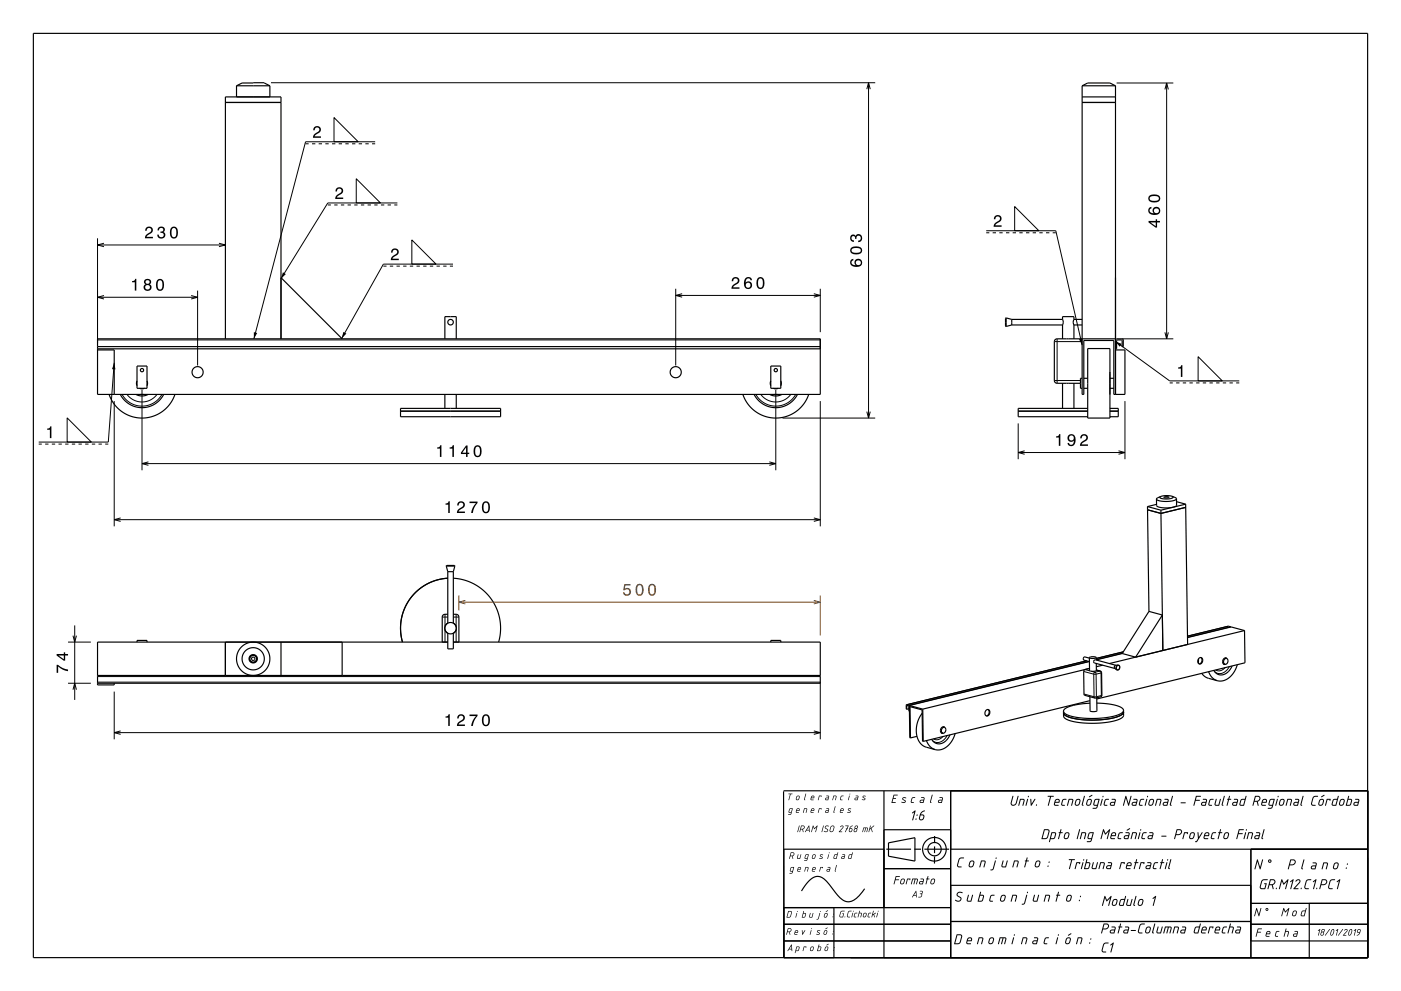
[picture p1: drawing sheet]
<svg xmlns="http://www.w3.org/2000/svg" width="420mm" height="297mm" viewBox="0 0 420 297" stroke-linecap="round" stroke-linejoin="round" font-family="sans-serif">
<g fill="none" stroke="#000" stroke-width=".35">
<path d="M10 10h400v277h-400zM67.6 30.7h16.6M70.9 25.7h10M70.9 25.7v3.3M75.9 24.8h3.3M75.9 24.9h-3.3l-1.7 .8M79.2 24.9l1.7 .8M80.9 25.7v3.3M324.4 30.7h10M324.4 29h10M324.4 25.7l1.7-.8h6.6l1.7 .8M324.4 25.7h10"/>
<path d="M324.4 25.7v92.5h.5v-16.2h9v16.2h3.3v-13.3h-2.8M334.4 25.7v92.5M84.2 83.2l18.4 18.3M303.3 95.7l-1.8-.3-.1 2.3 .3 .1 1.6-.4M303.3 95.7v1.7M303.3 95.7h15.2M303.3 97.4h15.2M318.5 95.7l.3 .9-.3 .8M318.5 95.7v-.8h3.5v.8M318.5 97.4v4.1M322 95.7l-.3 .9 .3 .8M322 97.4v4.1"/>
<path d="M322 95.7h2.4M322 97.4h2.4M29.2 101.5h216.7v16.7h-216.7zM29.2 103.9h216.7M29.2 104.5h216.7M29.2 104.9h5v13.3M32.7 118.2l1.5 2.9 2.3 2.2 2.9 1.5 3.2 .5 3.2-.5 2.9-1.5 2.3-2.3 1.4-2.8M36.1 118.2a7.3 7.3 0 0 0 13 0M40.7 118.2a3.8 3.8 0 0 0 3.7 0M41.1 114.1l-.2 .8 .2 .7M41.1 109.7h3v6.7h-3zM41.8 116.4l.8 .1 .7-.1"/>
<path d="M42.1 118.2h1M44.1 114.1l.1 .8-.1 .7M67.6 101.5v-72.5h16.6v72.5M133.4 101.5v-6.6h3.4v6.6M133.4 118.2v4.2M136.8 118.2v4.2M222.7 118.2l1.7 3.1 2.1 2 2.9 1.5 3.2 .5 3.2-.5 2.9-1.5 2.3-2.3 1.4-2.8M226.1 118.2a7.3 7.3 0 0 0 13 0M230.7 118.2a3.8 3.8 0 0 0 3.7 0M231.1 114.1l-.2 .8 .2 .7M231.1 109.7h3v6.7h-3zM231.8 116.4l.8 .1 .7-.1"/>
<path d="M232.1 118.2h1M234.1 114.1l.1 .8-.1 .7M318.5 114.9v7.5M322 114.9v7.5M324.4 113.4h-.5v3h.5M324.9 116.4h1.2M324.9 113.4h1.2M326.1 104.5h6.6v20.8h-6.6zM332.7 116.4h1.2M332.7 113.4h1.2M334.4 101.9l.3-.4h1.8l.2 .4v2h-.3l-.1-2-1.5 .1-.1 2.5h-.3M334.4 101.5h-17.5l-.6 .4-.2 .5 .1 12.1 .7 .4h7"/>
<path d="M120.1 122.4h30v2.5h-30zM120.1 123.2h30M305.2 123.2h20.9M326.1 122.4h-20.9v2.5h20.9M332.7 122.4h2.5v2.5h-2.5M332.7 123.2h2.5M344 151.8l.4 31.4M344 151.8l4 1.1M346.7 151.2l-2.7 .6M348 148.8l-1.3 .8M348 152.9l.6 42.1-.1-10.7M349 149l.8-.2 .6 .2-.8 .2z"/>
<path d="M351.4 148.7l-1.6-.2-1.8 .3M351.4 148.7a.34 .34 0 0 1 .3 .5 .34 .34 0 0 1-.6 .2l-.3 .1a3.1 3.1 0 0 1-3.1-.5l.3-.2M351.4 148.7l1.3 .8M352.7 149.5v2l-1 .5a6.7 6.7 0 0 1-5-.5v-1.9M352.7 149.5l-.3 .3-.9 .3a5.9 5.9 0 0 1-4.8-.5M352.7 150.4l2.7 .7M355.4 151.1l.6 42M355.4 151.1l-7.4 1.8M355.5 152.1l-7.5 1.8-4-1.1M134.2 173.3l-3.4 .6-3 1.2-2.6 1.9-2.4 2.6-1.6 2.8-.9 3.4-.2 3.5 .6 3.1M134.2 171.3l-.4-1.7 2.4-.1 .1 .2-.4 1.6M134.2 171.3v15.5"/>
<path d="M134.2 171.3h1.7M135.9 173.3l3.4 .6 3 1.2 2.7 1.9 2.1 2.4 1.8 3 1 3.4 .1 3.4-.5 3.2M135.9 171.3v15.5M41.1 192.4v-.5h3v.5M67.6 192.4v10M75.4 197.7h.1M75.4 197.7l.5 .3M75.9 198h.1M75.9 196.9l-.5 .2v.6M75.9 196.9h.1M75.9 197.4h.1M75.9 196.9l.5 .2v.6"/>
<path d="M76.4 197.7l-.5 .3M76.4 197.7h.1M84.2 192.4v10M102.6 192.4v10M134.2 186.7a1.75 1.75 0 0 0 0 3.1M134.2 184.1h-1l-.6 .8v7.5M134.2 192.4h-105v12.9h5v-.5M134.2 189.8v4.7h1.7v-4.7M135.9 186.7a1.75 1.75 0 0 1 0 3.1M135.9 184.1l1.1 .1 .5 .5 .1 7.7M135.9 192.4h110v12.4h-216.7M231.1 192.4v-.5h3v.5"/>
<path d="M325.7 198l-53.9 13.2M326.5 198.3l-53.9 13.1M326.6 197.2l-1.3-.3a.52 .52 0 0 0-.5 .4 .52 .52 0 0 0 .2 .5l1.6 .5M326.6 197.1v3.9M328.6 197.1l-1.1 .2-.9-.2M328.6 197.1l-.9-.3-1.1 .3M328.7 198.8v2.2M330.6 199.4l-1.9 .4M334.3 199.5l.8-.2a.73 .73 0 0 1 .6 .9 .73 .73 0 0 1-.9 .5l-.7-.5zM334.5 199.4l-6.1-1.7a.51 .51 0 0 0-.5 .4 .51 .51 0 0 0 .3 .6l6 1.6M336.4 195.9l-7.8 1.9v-.7M336.7 195.4l-8.1 1.9"/>
<path d="M344.4 183.2l-8 12.7M344.4 183.2l4.1 1.1M348.5 184.3l-8.1 12.6-4-1M359.3 197.4v1.4M359.4 197.3a.79 .79 0 0 1 1.1 .1 .79 .79 0 0 1-.1 1.2 .76 .76 0 0 1-1.2 .2 .76 .76 0 0 1 0-1.2zM360 197.1l.3 .4a1.16 1.16 0 0 1-.8 1.5M366.7 198.9l.5 .2M367.1 199.1h-.2M367.2 197.2l.5 .1M367.4 197.2l.2 .1M367.7 197.3a.94 .94 0 0 0-.9 .7 .94 .94 0 0 0 .4 1.1M367.7 197.3l.4 .6a.98 .98 0 0 1-.9 1.2"/>
<path d="M367.8 197.4a.97 .97 0 0 0-1.2 .4 .97 .97 0 0 0 .2 1.2l.6 .1M369 187.9l-.8-.2-12.2 3M369.1 187.9l4 1.1M369.1 187.9l-13.1 3.2M369.4 199.6a3.4 3.4 0 0 1-4.4 2.4l-1.1-1.1M370.9 199.2a5.6 5.6 0 0 1-5.9 4.8M373.1 189l-40.5 9.9M373.1 189l.1 9.6-44.4 10.9M29.2 202.4h216.7M271.8 211.2v1.4M271.8 211.2l.8 .4M271.8 212.6v-1.1l.6 .1 .2 1.6"/>
<path d="M272.5 212.4l-.7 .2M272.6 211.4l.1 9.7 .2 .1M272.6 211.4l4 1.1M276.5 213.8a7 7 0 0 0 .1 9.6l1 .5 2.8 .8M276.6 212.5l.2 9.7M282.1 219.6l.5 .1M282.5 219.7h-.2M282.6 217.9l.5 .1M282.8 217.8l.2 .2M283.1 218a.94 .94 0 0 0-.9 .7 .94 .94 0 0 0 .4 1M283.1 218l.4 .5a.98 .98 0 0 1-.9 1.2M283.2 218a.97 .97 0 0 0-1.2 .4 .97 .97 0 0 0 .2 1.2l.6 .1"/>
<path d="M286.3 219.9a5.6 5.6 0 0 1-5.9 4.8M295.6 212.9a.79 .79 0 0 1 1.1 .1 .79 .79 0 0 1-.1 1.1 .76 .76 0 0 1-1.2 .3 .76 .76 0 0 1 0-1.2zM296.2 212.6l.3 .4a1.16 1.16 0 0 1-.9 1.5M318.8 213.1l.2 1.9a8.2 8.2 0 0 0 5.5 1.7h5.1l4.4-.6 2.5-1.1 .3-.5v-1.1M318.8 213.6l.2 .4a8.2 8.2 0 0 0 5.5 1.7l4.3 .1 4.1-.5 2.8-.8 .8-.5 .3-.6-.3 .6-1 .6-3.8 .9a26.1 26.1 0 0 1-12.1-.9l-.6-.5zM326.7 208.8l.1 4.2 .5 .2 1.5-.2v-3.9M326.8 210l-50 12.2M326.8 210.7l-3.5 .4-2.2 .5-1.7 .7-.6 .8M328.7 200.8l1.3 .4 .2 .4 .1 6.8-.3 .4-1.5 .4-3.3-.8-.2-.3-.1-7 .3-.4 1.4-.4-50 12.2M328.7 200.9l-.3 .2-.8 .1-1-.3M328.8 210.7a13.1 13.1 0 0 1 7.8 1.7l.2 .5M336.8 212.9l-.3 .7-1 .5-3.9 1a26.1 26.1 0 0 1-12-1l-.6-.5-.2-.5"/>
<path d="M336.8 212.9v.5M360.3 201.8l1.4 1.3 3.3 .9M362.3 201.3l1.1 1.8 1.6 .9M234.9 237.2l.1 49.8v-32.5h30M234.9 237h175.1M265 237v50M272.9 221.2l-.1-9.4 3.6 1 .2 9.3 .2 .1M274.9 220.7l-2 .5M277.7 222l1.1 1.7 1.6 1M284.8 220.2a3.4 3.4 0 0 1-4.4 2.5l-1.1-1.1M285 237v50M265 248.7h20"/>
<path d="M265.7 254.5h7.4M274.1 254.5h2M274.3 258.1l-7.9-1.5v-4l7.9-1.5v7M277.1 254.5h7.4M280.2 256.7l-.1 2.1M280.2 253.7v2M280.2 250.6v2.1M285 254.5h125M375 254.5v32.5M235 277h50M235 272h50M250 272v15"/>
<path d="M259.2 266.4a7.1 7.1 0 0 1-4.9 3.9 5 5 0 0 1-3.8-2.8l-.7-.8a9.5 9.5 0 0 0-4-4 4 4 0 0 0-4 2.1l-1.5 2.2M265 260.3h20M285 276.2h90M285 265.3h90M375 277h35M375 270.7h35M392.5 270.7v16.3M235 282h50M375 282h35"/>
<circle cx="135.1" cy="96.6" r=".83"/>
<circle cx="42.6" cy="110.9" r=".5"/>
<circle cx="59.2" cy="111.5" r="1.67"/>
<circle cx="202.6" cy="111.5" r="1.67"/>
<circle cx="232.6" cy="110.9" r=".5"/>
<circle cx="75.9" cy="197.4" r="3.3"/>
<circle cx="75.9" cy="197.4" r="1.25"/>
<circle cx="75.9" cy="197.4" r="1.08"/>
<circle cx="75.9" cy="197.4" r="5"/>
<circle cx="135.1" cy="188.3" r="1.71"/>
<circle cx="280.1" cy="254.5" r="3.5"/>
<circle cx="280.2" cy="254.5" r="2"/>
</g>
<g fill="none" stroke="#000" stroke-width=".3">
<path d="M81.2 24.8h181.2M100.1 35.2l7.3 7.3h-7.3zM259.9 26.7l.5-1.9 .5 1.9M260.4 24.8v100.5M334.7 24.9h17M349.2 26.8l.5-1.9 .6 1.9M349.7 24.9v76.6M91.6 43.1h.9M93.5 43.1h1M95.5 43.1h1M97.5 43.1h1M99.5 43.1h1"/>
<path d="M101.5 43.1h1M103.5 43.1h1M105.5 43.1h1M106.8 53.6l7.3 7.2h-7.3zM107.5 43.1h1M109.5 43.1h1M111.5 43.1h1M112.5 42.5h-20.9l-15.5 59M29.2 71.4v31.5M29.2 73.4h38.4M31.2 72.9l-2 .5 2 .5M65.6 72.9l2 .5-2 .5"/>
<path d="M98.3 61.4h.9M100.2 61.4h1M102.2 61.4h1M104.2 61.4h1M106.2 61.4h1M108.2 61.4h1M110.2 61.4h1M112.2 61.4h1M114.2 61.4h1M114.9 79.8h1M116.2 61.4h1M116.9 79.8h1"/>
<path d="M118.2 61.4h.9M118.9 79.8h1M119.1 60.8h-20.8l-14.1 22.7M120.9 79.8h1M122.9 79.8h1M123.5 71.9l7.2 7.3h-7.2zM124.9 79.8h1M126.9 79.8h1M128.9 79.8h1M130.9 79.8h1M132.9 79.8h1M134.9 79.8h.9"/>
<path d="M135.8 79.2h-20.9l-12.5 22.2M295.7 69.2h20.8l7.9 34.2M295.7 69.8h.9M297.6 69.8h1M299.6 69.8h1M301.6 69.8h1M303.6 69.8h1M304.2 61.9l7.2 7.3h-7.2zM305.6 69.8h1M307.6 69.8h1M309.6 69.8h1M311.6 69.8h1"/>
<path d="M313.6 69.8h1M315.6 69.8h.9M29.2 89.1h30M31.2 88.6l-2 .5 2 .5M57.3 88.6l1.9 .5-1.9 .5M59.2 87.1v22.4M202.6 86.5v23M202.6 88.5h43.3M204.5 88l-1.9 .5 1.9 .6M244 88l1.9 .5-1.9 .6M245.9 86.5v13M301.7 95.3v2.5"/>
<path d="M349.2 99.6l.5 1.9 .6-1.9M29.2 101.9h216.7M34.2 108.7l-1.7 23.8h-20.9M36.6 118.2a6.8 6.8 0 0 0 11.9 0M38.1 118.2a5.6 5.6 0 0 0 9 0M42.6 116.9v24M226.6 118.2a6.8 6.8 0 0 0 11.9 0M228.1 118.2a5.6 5.6 0 0 0 9 0M232.6 116.9v24M316.1 102.4h8.3M316.1 114h7.8M316.9 101.5v13.4"/>
<path d="M334.4 102.3l16.3 11.9h20.8M336.4 101.5h15.3M350.7 114.8h.9M352.6 114.8h1M354.6 114.8h1M356.6 114.8h1M358.6 114.8h1M359.2 106.9l7.2 7.3h-7.2zM360.6 114.8h1M362.6 114.8h1M364.6 114.8h1M366.6 114.8h1"/>
<path d="M368.6 114.8h1M370.6 114.8h.9M11.6 133.1h.9M13.5 133.1h1M15.5 133.1h1M17.5 133.1h1M19.5 133.1h1M20.1 125.2l7.3 7.3h-7.3zM21.5 133.1h1M23.5 133.1h1M25.5 133.1h1M27.5 133.1h1"/>
<path d="M29.5 133.1h1M31.5 133.1h1M34.2 120.2v37.5M42.6 138.9h190M44.5 138.4l-1.9 .5 1.9 .6M230.6 138.4l2 .5-2 .6M234.6 125.3h27.8M245.9 120.2v37.5M259.9 123.4l.5 1.9 .5-1.9M305.2 126.9v10.7M305.2 135.6h32M307.2 135.1l-2 .5 2 .5"/>
<path d="M335.3 135.1l1.9 .5-1.9 .5M337.2 120.2v17.4M34.2 155.7h211.7M36.2 155.2l-2 .5 2 .6M244 155.2l1.9 .5-1.9 .6M133.8 169.7h2.5M20.4 192.4h6.8M132.6 184.9h1.6M133.4 184.1v3.6M133.4 188.8v3.6M135.9 184.9h1.7M136.7 184.1v3.6"/>
<path d="M136.7 188.8v3.6M325.7 198.1l-53.9 13.1M326.4 198.2l-53.9 13.2M334.9 199.6a.53 .53 0 0 1 .7 .2 .53 .53 0 0 1-.2 .7 .53 .53 0 0 1-.7-.1zM335.1 199.3a.87 .87 0 0 0-.3 1.4M336.5 195.8l-7.9 1.9M336.7 195.4l-8.1 1.9M368.3 187.7l-12.3 3M368.5 199.8a2.84 2.84 0 0 1-4.2 1.7l-.2-.2M368.9 187.9l-12.9 3.1M20.4 204.8h6.8M29.2 204.4h216.7v17.2"/>
<path d="M29.2 202.8h216.7M34.2 207.3v14.3M272 211.5h-.2M324.9 201.2l3 .8M325 208l3 .8M325.2 200.7l1.5 .4M327.1 201.2l1.2 .3M327.9 202h.7M327.9 202l.1 6.8M328 208.8l.2 .4M328 208.8h.7M328.3 201.5l-.4 .5"/>
<path d="M328.3 201.5l.3 .5M328.6 202l.1 6.8M328.7 200.8l1 .3M328.7 208.8l-.2 .4M329.7 201.1h.2M329.7 201.1l.4 .6M329.7 201.1l-1.4 .4M330.1 201.7l.1 6.8M330.1 201.7l-1.5 .3M330.2 208.5l-.2 .3M330.2 208.5l-1.5 .3M330.2 201.6l-.1 .1"/>
<path d="M330.3 208.4l-.1 .1M367.2 200.1a2.11 2.11 0 0 1-2.8 .7M282.6 220.8a2.11 2.11 0 0 1-2.7 .6M283.9 220.4a2.84 2.84 0 0 1-4.1 1.7l-.3-.2"/>
<circle cx="75.9" cy="197.4" r="1.02"/>
</g>
<path d="M137.6 178.5v4.4M245.9 178.5v11.9" fill="none" stroke="#804000" stroke-width=".3"/>
<g fill="#000">
<path d="M94.2 38.1a1.18 1.18 0 0 1 1.9 .3 1.18 1.18 0 0 1-.9 1.7l-.9 .8h1.9v.4h-2.4a2.76 2.76 0 0 1 1.8-2.1 .7 .7 0 0 0-.5-1 .7 .7 0 0 0-.7 .8h-.5z" fill-rule="evenodd"/>
<path d="M100.9 56.4a1.18 1.18 0 0 1 1.9 .3 1.18 1.18 0 0 1-1 1.7l-.8 .8h1.9v.4h-2.4a2.76 2.76 0 0 1 1.8-2 .69 .69 0 0 0-.5-1.1 .69 .69 0 0 0-.8 .9h-.4z" fill-rule="evenodd"/>
<path d="M43.8 68.2l-.3 1h.5a.7 .7 0 0 1 .5-.9 .7 .7 0 0 1 .8 .5 .7 .7 0 0 1-.4 .9l-.3 .1a1.64 1.64 0 0 0-1.2 1.6h2.4v-.4h-1.9l.9-.8a1.17 1.17 0 0 0 .9-1.7 1.17 1.17 0 0 0-1.9-.3zM47.5 68.2l-.3 .9h.5a.62 .62 0 0 1 .3-.8 .62 .62 0 0 1 .8 .3 .62 .62 0 0 1-.2 .8h-.5v.4a.72 .72 0 0 1 .9 .4 .72 .72 0 0 1-.4 1 .72 .72 0 0 1-.9-.5l-.1-.4h-.5a1.18 1.18 0 0 0 1.5 1.2 1.18 1.18 0 0 0 .6-1.8l-.2-.2a1.01 1.01 0 0 0 0-1.5 1.01 1.01 0 0 0-1.5 .2zM51.2 68.4a2.02 2.02 0 0 0 .9 3.1 2.03 2.03 0 0 0 .9-3.1 1.11 1.11 0 0 0-1.8 0zM51.8 68.4h.7a2.38 2.38 0 0 1 0 2.6h-.7a2.37 2.37 0 0 1 0-2.6z" fill-rule="evenodd"/>
<path d="M117.5 74.8a1.18 1.18 0 0 1 2 .3 1.18 1.18 0 0 1-1 1.6l-.8 .8h1.9v.5h-2.4a2.75 2.75 0 0 1 1.7-2.1 .69 .69 0 0 0-.4-1.1 .69 .69 0 0 0-.8 .9h-.5z" fill-rule="evenodd"/>
<path d="M255.1 77.9a1.44 1.44 0 0 0 .1 1.7 1.44 1.44 0 0 0 1.6 .4 1.26 1.26 0 0 0 1.7-1 1.26 1.26 0 0 0-1.2-1.5 1.11 1.11 0 0 0-1.1 .7 1.11 1.11 0 0 0 .3 1.3 1.02 1.02 0 0 1-1.2-.8l.1-.5 .4-.2v-.4zM256.6 78.8a.75 .75 0 0 1 1.5 0 .75 .75 0 0 1-1.5 0zM255.3 74.1a1.13 1.13 0 0 0-.4 1.3 1.13 1.13 0 0 0 1 .8 1.9 1.9 0 0 0 2.6-1.2 2.03 2.03 0 0 0-3.2-.9zM255.4 74.7a2.37 2.37 0 0 1 2.6 0v.7a2.38 2.38 0 0 1-2.6 0zM255.1 70.6a1.17 1.17 0 0 0-.2 1.2 1.17 1.17 0 0 0 1.1 .7v-.5a.62 .62 0 0 1-.8-.3 .62 .62 0 0 1 .3-.8 .62 .62 0 0 1 .8 .2l.1 .5h.4a.72 .72 0 0 1 .4-.9 .72 .72 0 0 1 .9 .5 .72 .72 0 0 1-.5 .9h-.3v.5a1.18 1.18 0 0 0 1.2-1.5 1.18 1.18 0 0 0-1.9-.6l-.1 .2a.86 .86 0 0 0-1.4-.1z" fill-rule="evenodd"/>
<path d="M298.3 64.8a1.18 1.18 0 0 1 1.9 .3 1.18 1.18 0 0 1-1 1.6l-.8 .8h1.9v.5h-2.4a2.75 2.75 0 0 1 1.8-2.1 .7 .7 0 0 0-.5-1.1 .7 .7 0 0 0-.8 .9h-.5z" fill-rule="evenodd"/>
<path d="M344.3 66.2v.5l2.1 1.5h.5v-1.5h.8v-.5h-.8v-.5h-.4v.5zM344.9 66.7h1.6v1.1zM344.5 62.3a1.44 1.44 0 0 0 .1 1.7 1.44 1.44 0 0 0 1.6 .4 1.26 1.26 0 0 0 1.6-.9 1.26 1.26 0 0 0-1.1-1.5 1.11 1.11 0 0 0-1.1 .7 1.11 1.11 0 0 0 .3 1.2 1.03 1.03 0 0 1-1.3-.8l.2-.4 .4-.2v-.5zM346 63.2a.74 .74 0 0 1 1.4 0 .74 .74 0 0 1-1.4 0zM344.7 58.6a1.13 1.13 0 0 0-.4 1.2 1.13 1.13 0 0 0 .9 .8 1.9 1.9 0 0 0 2.6-1.1 2.03 2.03 0 0 0-3.1-.9zM344.7 59.1a2.38 2.38 0 0 1 2.6 0v.7a2.37 2.37 0 0 1-2.6 0z" fill-rule="evenodd"/>
<path d="M39.6 84.2v.4h.8v2.5h.5v-3.5h-.4a.77 .77 0 0 1-.9 .6zM43.4 83.8l-.2 .3a.8 .8 0 0 0 .4 1.1 1.09 1.09 0 0 0-.2 1.6 1.09 1.09 0 0 0 1.7 0 1.09 1.09 0 0 0-.2-1.6 .95 .95 0 0 0 .3-1.4 .95 .95 0 0 0-1.4-.2zM43.5 86.1a.71 .71 0 0 1 1.4 0 .71 .71 0 0 1-1.4 0zM43.6 84.5a.6 .6 0 0 1 1.2 0 .6 .6 0 0 1-1.2 0zM47.1 84a2.02 2.02 0 0 0 .9 3.2 2.04 2.04 0 0 0 .9-3.2 1.11 1.11 0 0 0-1.8 0zM47.6 84.1h.7a2.38 2.38 0 0 1 0 2.6h-.7a2.38 2.38 0 0 1 0-2.6z" fill-rule="evenodd"/>
<path d="M76.1 99.5l1 .3-1 1.7z" fill-rule="evenodd"/>
<path d="M84.8 81.6l.9 .5-1.5 1.4z" fill-rule="evenodd"/>
<path d="M102.9 99.5l.9 .5-1.4 1.4z" fill-rule="evenodd"/>
<path d="M219.7 83.3l-.3 1h.4a.7 .7 0 0 1 .5-.9 .7 .7 0 0 1 .9 .6 .7 .7 0 0 1-.5 .8l-.3 .2a1.63 1.63 0 0 0-1.1 1.5h2.4v-.4h-1.9l.8-.8a1.17 1.17 0 0 0 1-1.7 1.17 1.17 0 0 0-1.9-.3zM223.6 83.3a2.4 2.4 0 0 0 .1 3.2 1.16 1.16 0 0 0 1.6-.3 1.16 1.16 0 0 0-.2-1.5 1.16 1.16 0 0 0-1.6 0 1.02 1.02 0 0 1 .8-1.3l.5 .2 .2 .4h.4a1.12 1.12 0 0 0-.7-.9 1.12 1.12 0 0 0-1.1 .2zM223.5 85.5a.75 .75 0 0 1 1.5 0 .75 .75 0 0 1-1.5 0zM227.1 83.5a2.02 2.02 0 0 0 .9 3.1 2.03 2.03 0 0 0 .9-3.1 1.11 1.11 0 0 0-1.8 0zM227.6 83.5h.7a2.37 2.37 0 0 1 0 2.6h-.7a2.38 2.38 0 0 1 0-2.6z" fill-rule="evenodd"/>
<path d="M34.2 108.7l.4 2-1-.1z" fill-rule="evenodd"/>
<path d="M323.5 101.7l1-.3-.1 2z" fill-rule="evenodd"/>
<path d="M334.4 102.3l1.9 .8-.6 .8z" fill-rule="evenodd"/>
<path d="M353.2 110.1a.77 .77 0 0 0 .9-.7h.4v3.6h-.5v-2.5h-.8z" fill-rule="evenodd"/>
<path d="M14.1 128.4a.77 .77 0 0 0 1-.6h.3v3.5h-.4v-2.5h-.9z" fill-rule="evenodd"/>
<path d="M131.1 134.1v.4h.8v2.4h.4v-3.5h-.3a.77 .77 0 0 1-.9 .7zM134.8 134.1v.4h.8v2.4h.5v-3.5h-.4a.77 .77 0 0 1-.9 .7zM139.7 133.5l-1.5 2.1v.5h1.5v.8h.5v-.8h.5v-.4h-.5v-2.2zM139.7 134.1v1.6h-1.1zM142.3 133.9a2.02 2.02 0 0 0 .9 3.1 2.03 2.03 0 0 0 .9-3.1 1.11 1.11 0 0 0-1.8 0zM142.8 133.9h.7a2.38 2.38 0 0 1 0 2.6h-.7a2.37 2.37 0 0 1 0-2.6z" fill-rule="evenodd"/>
<path d="M316.6 130.8v.3h.8v2.5h.5v-3.5h-.4a.77 .77 0 0 1-.9 .7zM320.3 130.4a1.15 1.15 0 0 0 0 1.7 1.15 1.15 0 0 0 1.7-.1 1.03 1.03 0 0 1-.9 1.3l-.4-.1-.2-.4h-.5a1.23 1.23 0 0 0 1.5 .9 1.23 1.23 0 0 0 .9-1.5 1.42 1.42 0 0 0-.3-1.7 1.42 1.42 0 0 0-1.8-.1zM320.5 131.2a.75 .75 0 0 1 1.5 0 .75 .75 0 0 1-1.5 0zM324.1 130.4l-.3 1h.5a.7 .7 0 0 1 .5-.9 .7 .7 0 0 1 .9 .5 .7 .7 0 0 1-.5 .9l-.3 .1a1.63 1.63 0 0 0-1.1 1.6h2.4v-.4h-1.9l.8-.8a1.17 1.17 0 0 0 .9-1.7 1.17 1.17 0 0 0-1.9-.3z" fill-rule="evenodd"/>
<path d="M133.6 150.9v.4h.8v2.4h.4v-3.5h-.3a.77 .77 0 0 1-.9 .7zM137.4 150.5l-.3 1h.4a.7 .7 0 0 1 .5-.9 .7 .7 0 0 1 .9 .6 .7 .7 0 0 1-.5 .8l-.3 .2a1.63 1.63 0 0 0-1.1 1.5h2.4v-.4h-1.9l.8-.8a1.17 1.17 0 0 0 1-1.7 1.17 1.17 0 0 0-1.9-.3zM140.8 150.3v.5h1.9a5.2 5.2 0 0 0-1.5 2.9h.5a5.3 5.3 0 0 1 1.5-3v-.4zM144.8 150.7a2.02 2.02 0 0 0 .9 3.1 2.04 2.04 0 0 0 .9-3.1 1.11 1.11 0 0 0-1.8 0zM145.3 150.7h.7a2.37 2.37 0 0 1 0 2.6h-.7a2.38 2.38 0 0 1 0-2.6z" fill-rule="evenodd"/>
<path d="M236.4 237.9h1.2l-.6 .1-.5 1.8 .3-1.8zM238.9 238.6l.5-.2 .3 .3-.1 .8-.3 .3h-.5l-.2-.2zM239 238.7l-.2 .7 .2 .2 .3-.1 .2-.6-.1-.3zM241.5 237.8l.2 .2-.4 1.8-.3-.2zM243.4 238.7l-.1 .3h.6v-.3zM243.3 238.6l.5-.2 .3 .3v.5h-.9v.3l.7 .1v.2l-.9-.2zM245.5 238.5l.8 .1-.1 .2-.1-.2h-.4l-.4 1.2zM247.7 238.5l.8 .1-.2 1.2-.9-.2 .2-.5 .7-.1v-.3zM247.6 239.3v.3h.5l.1-.4zM249.9 238.5l.9 .1-.3 1.2-.2-.1 .2-1.1h-.5l-.3 1.2h-.2zM252.2 238.5h.7l-.7 .3-.2 .7 .5 .1v.2l-.7-.2zM254.6 238.5l.1 .1-.4 1.2zM254.7 238a.13 .13 0 0 1 .2 0 .13 .13 0 0 1-.2 0zM256.5 238.5l.8 .1-.2 1.2h-.7l-.2-.2 .2-.5 .7-.1v-.3zM256.4 239.3v.3h.5l.1-.4zM258.7 238.6h.8l-.7 .2 .6 .5-.3 .5-.7-.1 .8-.2-.6-.5z" fill-rule="evenodd"/>
<path d="M267.9 238.2l1.2 .1-1 .1-.2 .8 .7 .1-.8 .1-.3 1h1v.2l-1.2 .1zM270.6 239.1l.5-.2 .6 .2-1 .2 .8 .7-.3 .6-1-.1 .1-.2 .8 .1 .2-.2-.8-.6zM273.4 239h1l-.9 .4-.2 .9 .6 .1v.3l-.6-.1-.3-.2zM276.2 238.9h.7l.3 .3-.4 1.5-.8-.1-.3-.2 .2-.6 1-.1v-.5h-.7zM276 240v.4h.7l.1-.5zM279.4 238.2l.2 .1-.5 2 .1 .3-.1 .1-.3-.4zM281.7 238.9h.7l.3 .3-.4 1.5-.8-.1-.3-.2 .2-.6 1-.1v-.5l-.7-.1zM281.5 240v.4h.7l.1-.5z" fill-rule="evenodd"/>
<path d="M236.7 242.4l1-.1-.5 1.8-.9 .1v-.2h.7l.1-.4-.7-.2zM236.8 242.5l-.2 .8 .6 .1 .2-1zM239 242.5l-.1 .3h.6v-.3zM238.9 242.4l.5-.2 .3 .2v.6h-.9v.2l.7 .2v.2l-.9-.1zM241.1 242.3l.9 .1-.3 1.2v-1.2h-.5l-.3 1.2h-.2zM243.4 242.5l-.1 .3h.6v-.3zM243.3 242.4l.5-.2 .3 .3v.5h-.9v.3l.7 .1v.2l-.9-.1zM245.5 242.3l.8 .1-.1 .2-.1-.2h-.4l-.4 1.2zM247.7 242.3l.8 .1-.2 1.2-.9-.2 .2-.5 .7-.1v-.3zM247.6 243.1v.3h.5l.1-.4zM250.3 241.7h.2l-.4 1.9-.3-.2zM252.3 242.5l-.2 .3h.6v-.3zM252.1 242.4l.5-.2 .3 .2v.6h-.9v.3l.7 .1v.2l-.9-.1zM254.3 242.4l.3-.2 .6 .2-.8 .2 .6 .5-.2 .5-.8-.1 .8-.2-.6-.5z" fill-rule="evenodd"/>
<path d="M237.1 255.5l.7-.1 .3 .4-.1 .5-.4 .3 .1 .8-.3-.8h-.4l-.2 .8h-.2zM237.2 255.6l-.2 .8h.7l.2-.6zM239.2 256.1h.2l-.1 1.1h.4l.3-1.1h.2l-.4 1.3-.9-.2zM241.5 256.1h1l-.5 1.7-.9 .2v-.2h.7l.1-.4-.7-.2zM241.6 256.3l-.2 .8 .6 .1 .2-1zM243.7 256.2l.6-.2 .2 .3-.1 .8-.4 .3-.6-.2zM243.8 256.3l-.2 .7 .2 .2 .4-.1 .1-.7-.2-.2zM245.9 256.1l.9 .1-.8 .2 .6 .5-.2 .5-.8-.1 .8-.2-.6-.5zM248.4 256.1h.1l-.4 1.3zM248.5 255.6a.13 .13 0 0 1 .2 0 .13 .13 0 0 1-.2 0zM250.1 256.2l.8-.2 .2-.5h.2l-.6 1.9-.8-.2zM250.3 256.3l-.2 .9h.5l.3-1zM252.5 256.1l.6-.1 .3 .2-.3 1.2-.9-.2 .2-.5 .7-.1v-.3zM252.5 256.9l-.1 .3h.5l.1-.4zM254.5 256.2l.9-.2 .1-.5h.2l-.6 1.9-.8-.2zM254.7 256.3l-.2 .8 .5 .1 .3-1z" fill-rule="evenodd"/>
<path d="M237.1 260l1-.1-.5 1.8-.9 .1v-.2h.7l.1-.4-.7-.2zM237.2 260.1l-.2 .8 .6 .1 .2-1zM239.4 260.1l-.1 .3h.6v-.3zM239.3 260l.5-.2 .3 .3v.5h-.9v.3l.7 .1v.2h-.7l-.2-.2zM241.5 259.8l.9 .2-.3 1.2v-1.2h-.5l-.3 1.2h-.2zM243.8 260.1l-.1 .3h.6v-.3zM243.7 260l.5-.2 .3 .2v.6h-.9v.3l.7 .1v.2l-.9-.2zM245.9 259.9h.8l-.1 .3-.5-.2-.4 1.2zM248.1 259.9l.8 .1-.2 1.2h-.7l-.2-.2 .2-.5 .7-.1v-.3zM248 260.7v.3h.5l.1-.4zM250.7 259.3h.2l-.4 1.9-.3-.2z" fill-rule="evenodd"/>
<path d="M239.6 247.4l.1 .1-.6 1.9zM240.2 247.4h.7l.3 .4-.1 .5-.4 .3 .1 .8-.3-.8h-.4l-.3 .8-.1-.1zM240.3 247.6l-.2 .8 .7-.1 .2-.6zM242.4 247.8l-.5 .9h.6zM242.4 247.4l.2 .1 .1 1.9-.1-.1-.1-.4h-.7l-.4 .5zM243.7 247.4l.5 .8 .9-.8-.5 2-.2-.1 .4-1.4-.7 .6-.3-.7-.4 1.5h-.2zM246.8 247.4l.2 .1-.6 1.9zM247.5 247.6l.4-.2 .6 .2h-.7l-.3 .2v.3l.8 .6-.2 .5-.4 .2-.7-.3 .7 .1 .3-.3v-.3l-.7-.4zM249.3 247.7l-.4 1.2 .3 .3 .5-.3 .3-1-.2-.3zM249.1 247.6l.7-.2 .4 .5-.3 1.1-.7 .4-.5-.5zM252 247.6l.6-.2 .3 .3-.1 .4-1 1.1 .7 .2h-1l1.2-1.5-.3-.3-.5 .3zM253.4 247.4l1 .1-.4 .8 .2 .2h-.3l-.5 .9 .3-.9-.1-.1 .2-.1 .4-.7h-.7zM254.8 248.4l-.1 .6 .4 .2 .3-.7zM254.9 247.7l.8-.3-.8 .7 .5 .2 .2 .3-.3 .6-.5 .2-.3-.5zM256.4 247.5l.6-.1 .2 .4-.3 .5v.8l-.6 .3-.4-.4zM256.3 248.5l-.2 .6 .4 .1 .3-.7zM256.4 247.9a.33 .33 0 0 0 .6 0 .33 .33 0 0 0-.6 0zM258.8 248l1.3 .1-.2 1.3-.2-.1 .2-1.1h-.3l-.4 1.2 .2-1.2h-.4l-.3 1.1h-.2zM260.9 247.4l.1 .1-.2 .8 1.3-.9-.8 .8 .3 1.2-.5-1-.4 .3-.2 .7-.1-.1z" fill-rule="evenodd"/>
<path d="M273.4 243.5l1.1-.6-.9 3-.1-.2 .6-2.3-.5 .4zM274.4 245.5a.2 .2 0 0 1 .4 0 .2 .2 0 0 1-.4 0zM274.8 244.3a.2 .2 0 0 1 .4 0 .2 .2 0 0 1-.4 0zM276 244.4l-.2 .9 .6 .2 .3-.3 .1-.6zM276.2 243.4l.6-.4 .5-.1-.9 .6-.3 .6 1 .2-.1 1-.4 .5-.6 .1-.4-.2-.1-.5z" fill-rule="evenodd"/>
<path d="M287.6 257.2l.5-.2 .9 .1-.1 .2h-.9l-.4 .4-.4 1.7 .2 .3h.8v.3l-.9-.1-.4-.4zM290.8 258.1l.8-.2 .5 .3-.2 1.2-.5 .5-.6 .1-.4-.4zM291 258.3l-.3 1a.48 .48 0 0 0 .5 .4 .48 .48 0 0 0 .4-.5l.2-.7a.42 .42 0 0 0-.3-.4 .42 .42 0 0 0-.5 .2zM294.1 257.9h1l.4 .2-.4 1.9-.3-.2 .4-1.4-.2-.2h-.7l-.4 1.7h-.3zM298.3 257.9l.3 .1-.7 2.4-.4 .4-.5 .1-.1-.3 .7-.3zM298.5 257.2a.19 .19 0 0 1 .3 0 .19 .19 0 0 1-.3 0zM300.6 257.9l.3 .1-.4 1.4 .2 .3h.7l.4-1.7 .3-.1-.6 2-.9 .1-.4-.3zM304 257.9h1l.4 .2-.4 1.9-.3-.2 .4-1.4-.2-.2h-.7l-.4 1.7h-.3zM307.8 257l.3 .1-.2 .8 .6 .1-.7 .2-.6 1.8-.2-.2 .5-1.6-.3-.2 .4-.1zM310.6 258.1l.8-.2 .5 .4-.2 1.1-.5 .5h-.7l-.3-.3zM310.8 258.3l-.3 1a.48 .48 0 0 0 .5 .4 .48 .48 0 0 0 .4-.5l.2-.7a.42 .42 0 0 0-.3-.4 .42 .42 0 0 0-.5 .2zM314 259.6a.2 .2 0 0 1 .4 0 .2 .2 0 0 1-.4 0zM314.3 258.4a.2 .2 0 0 1 .4 0 .2 .2 0 0 1-.4 0z" fill-rule="evenodd"/>
<path d="M303.6 238.5l.2 .2-.5 2.1 .4 .4 .8-.4 .6-2.2h.3l-.7 2.3-.9 .6-.6-.2-.2-.5zM305.8 239.4h1l.3 .3-.4 1.8-.2-.2 .4-1.4-.3-.2h-.6l-.5 1.7h-.2zM308 239.4l.2 .2-.6 1.9zM308.1 238.8a.2 .2 0 0 1 .4 0 .2 .2 0 0 1-.4 0zM308.9 239.5h.3l.1 1.4 .8-1.5 .3 .1-1.2 2-.2-.1zM310.6 241.3a.19 .19 0 0 1 .3 0 .19 .19 0 0 1-.3 0zM314.1 238.5l1.8 .2-.8 .1-.8 2.7-.2-.2 .7-2.5h-.7zM316.6 239.9l-.2 .4h.9l.1-.3a.43 .43 0 0 0-.3-.3 .43 .43 0 0 0-.5 .2zM316.4 239.7l.8-.3 .5 .4-.1 .8h-1.3v.3l.1 .3h.9v.3h-1l-.3-.3zM318.6 239.6l1.1-.1v.2h-.8l-.2 .3-.3 1.1 .8 .1-.1 .3h-.7l-.3-.3zM320.4 239.4h1l.3 .3-.4 1.8-.2-.2 .4-1.4-.3-.2h-.6l-.4 1.7h-.3zM322.6 239.7l.8-.3 .5 .4-.2 1.1-.5 .6h-.7l-.3-.4zM322.8 239.9l-.3 1a.48 .48 0 0 0 .5 .3 .48 .48 0 0 0 .4-.5l.2-.7a.42 .42 0 0 0-.3-.4 .42 .42 0 0 0-.5 .3zM325 238.6l.2 .1-.6 2.4 .2 .3-.2 .1-.3-.4zM326 239.7l.8-.3 .5 .4-.2 1.1-.5 .6h-.6l-.4-.4zM326.2 239.9l-.3 1a.48 .48 0 0 0 .5 .3 .48 .48 0 0 0 .5-.5l.1-.7a.42 .42 0 0 0-.3-.4 .42 .42 0 0 0-.5 .3zM326.5 238.7l1-.4-.8 .6zM328.2 239.6l1.3-.2 .2 .2-.8 2.5-.4 .3h-.9v-.3l1-.1 .2-.5h-.7l-.3-.3zM328.4 239.8l-.3 1.3 .8 .1 .4-1.5zM330.3 239.4l.3 .2-.7 1.9zM330.5 238.8a.2 .2 0 0 1 .4 0 .2 .2 0 0 1-.4 0zM331.3 239.6l1.1-.1v.2h-.8l-.2 .3-.2 1.1 .7 .1v.3h-.8l-.2-.3zM333.3 239.4h.9l.3 .3-.4 1.8h-1l-.4-.3 .3-.8 1.1-.1 .1-.5-.9-.1zM333.1 240.7v.5h.8l.1-.6zM337.4 238.5l.3 .1 .6 2.2 .6-2.2h.3l-.8 2.9-.2-.1-.7-2.2-.6 2.2h-.3zM339.8 239.4h.9l.3 .3-.4 1.8h-1l-.3-.3 .2-.8 1.1-.1 .1-.5-.9-.1zM339.7 240.7l-.1 .5h.8l.2-.6zM341.9 239.6l1.1-.1-.1 .2h-.7l-.2 .3-.3 1.1 .8 .1v.3h-.8l-.3-.3zM343.7 239.4l.2 .2-.6 1.9zM343.9 238.8a.19 .19 0 0 1 .3 0 .19 .19 0 0 1-.3 0zM344.7 239.6l.8-.2 .5 .4-.3 1.1-.5 .6h-.6l-.3-.4zM344.9 239.9l-.4 1a.48 .48 0 0 0 .6 .3 .48 .48 0 0 0 .4-.5l.2-.7a.42 .42 0 0 0-.4-.4 .42 .42 0 0 0-.4 .3zM346.8 239.4h1l.3 .3-.4 1.8-.2-.2 .4-1.4-.3-.2h-.6l-.4 1.7h-.3zM349.1 239.4h.9l.3 .3-.4 1.8h-1l-.3-.3 .2-.8 1.2-.1v-.5l-.8-.1zM349 240.7l-.1 .5h.8l.2-.6zM351.4 238.5l.2 .2-.6 2.4 .2 .3-.2 .1-.3-.4zM354 240.5l1.3-.1 .2 .2-1.4 .1zM358.6 238.5l1.4 .2-1.2 .1-.3 .9h1.1l.1 .2-1.3 .1-.5 1.5-.1-.2zM360.6 239.4h.9l.3 .3-.4 1.8h-1l-.3-.3 .2-.8 1.2-.1v-.5l-.8-.1zM360.5 240.7l-.1 .5h.8l.2-.6zM362.7 239.6l1.1-.1v.2h-.8l-.2 .3-.3 1.1 .8 .1v.3h-.7l-.3-.3zM364.5 239.4l.3 .1-.4 1.5 .2 .2h.7l.4-1.7h.3l-.6 2h-1l-.3-.3zM366.9 238.5l.3 .2-.7 2.4 .3 .3-.2 .1-.4-.4zM368.5 238.5l.2 .1-.2 .8h.5l.1 .2-.6 .1-.7 1.8 .3-1.8-.2-.2 .3-.1zM369.9 239.4h.9l.4 .3-.5 1.8h-1l-.3-.3 .2-.8 1.2-.1v-.5l-.8-.1zM369.8 240.7l-.1 .5h.8l.2-.6zM372 239.6l1.2-.2 .2-.8h.3l-.8 2.9h-1l-.3-.3zM372.2 239.8l-.3 1.3 .8 .1 .4-1.5zM376.3 238.5h1.1l.4 .5-.1 .8-.6 .4 .2 1.3-.3-.1-.2-1.1h-.7l-.3 1.1h-.3zM376.5 238.8l-.4 1.2 1.1-.1 .3-.4v-.5zM378.7 239.9l-.2 .4h1v-.3a.43 .43 0 0 0-.3-.3 .43 .43 0 0 0-.5 .2zM378.5 239.7l.8-.3 .5 .3-.1 .9h-1.2l-.1 .3 .1 .3h.9v.3h-1l-.3-.3zM380.7 239.6l.5-.2 1 .1-.8 2.6-.4 .3h-.9v-.3l1-.1 .2-.5h-.8l-.2-.3zM380.9 239.8l-.3 1.3 .8 .1 .4-1.5zM382.8 239.4l.3 .2-.7 1.9zM383 238.8a.2 .2 0 0 1 .4 0 .2 .2 0 0 1-.4 0zM383.8 239.7l.8-.3 .5 .4-.2 1.1-.5 .6h-.7l-.3-.4zM384 239.9l-.3 1a.48 .48 0 0 0 .5 .3 .48 .48 0 0 0 .4-.5l.2-.7a.42 .42 0 0 0-.3-.4 .42 .42 0 0 0-.5 .3zM385.9 239.4h1l.4 .3-.4 1.8-.2-.2 .3-1.4-.2-.2h-.6l-.5 1.7h-.3zM388.3 239.4h.9l.3 .3-.5 1.8h-.9l-.4-.3 .3-.8 1.1-.1 .1-.5-.9-.1zM388.1 240.7v.5h.8l.1-.6zM390.5 238.5l.3 .2-.7 2.4 .3 .3-.2 .1-.4-.4zM393.7 238.8l.6-.3 .8 .1-1 .2-.3 .4-.5 1.7 .2 .3h.9l-.1 .3h-.9l-.4-.5zM395.6 239.7l.8-.3 .5 .4-.2 1.1-.5 .6h-.7l-.3-.4zM395.8 239.9l-.3 1a.48 .48 0 0 0 .5 .3 .48 .48 0 0 0 .4-.5l.2-.7a.42 .42 0 0 0-.3-.4 .42 .42 0 0 0-.5 .3zM396.1 238.7l1-.4-.9 .6zM397.7 239.4l1.2 .2-.2 .4-.1-.3h-.6l-.7 1.8zM399.7 239.6l1.2-.2 .2-.8h.2l-.7 2.9h-1.1l-.3-.3zM399.9 239.8l-.4 1.3 .9 .1 .4-1.5zM401.8 239.7l.8-.3 .5 .4-.2 1.1-.5 .6h-.6l-.4-.4zM402 239.9l-.3 1a.48 .48 0 0 0 .5 .3 .48 .48 0 0 0 .5-.5l.1-.7a.42 .42 0 0 0-.3-.4 .42 .42 0 0 0-.5 .3zM404.2 238.5l.3 .1-.2 .8h.8l.3 .6-.5 1.3-1.3 .2zM404.2 239.7l-.4 1.5 .9-.1 .3-1.1-.1-.3zM406.3 239.4h.9l.3 .3-.4 1.8h-1l-.3-.3 .2-.8 1.1-.1 .1-.5-.9-.1zM406.2 240.7l-.1 .5h.8l.2-.6z" fill-rule="evenodd"/>
<path d="M313 248.6l1.2-.1 .4 .7-.6 2-.5 .3h-1.2zM313.2 248.8l-.6 2.4h.9l.4-.4 .4-1.8-.2-.2zM315.2 249.4h1.1l.3 .6-.4 1.2-.3 .3h-.9l-.4 .9-.1-.2zM315.5 249.7l-.5 1.5h.8l.3-.3 .2-1.1zM318 248.5l.2 .1-.2 .8h.5l.1 .2-.7 .1-.6 1.8-.1-.2 .4-1.6-.2-.2 .3-.1zM319.3 249.7l.8-.3 .5 .4-.3 1.2-.4 .5h-.6l-.4-.4zM319.5 249.9l-.3 1a.48 .48 0 0 0 .5 .3 .48 .48 0 0 0 .4-.4l.2-.8a.42 .42 0 0 0-.3-.4 .42 .42 0 0 0-.5 .3zM323.5 248.6l.3 .1-.9 2.8-.1-.2zM324.2 249.4h1l.4 .3-.4 1.8-.2-.2 .3-1.4-.2-.2h-.6l-.5 1.7h-.3zM326.5 249.6l1.3-.2 .1 .2-.7 2.5-.5 .3h-.8v-.3l1-.1 .2-.5h-.8l-.3-.3zM326.7 249.8l-.4 1.3 .9 .1 .4-1.5zM330.7 248.5l.2 .1 .5 1.1 1.2-1.2 .2 .1-.8 2.9-.2-.2 .6-2.1-1 1-.6-1.1-.6 2.3h-.3zM333.5 249.9l-.2 .4h.9l.1-.3a.42 .42 0 0 0-.3-.4 .42 .42 0 0 0-.5 .3zM333.3 249.7l.7-.3 .5 .3v.9h-1.3l-.1 .3 .2 .3h.9v.3h-1l-.3-.3zM335.5 249.6l.3-.2 .8 .1-1 .5-.3 1.1 .8 .1-.1 .3h-.7l-.3-.3zM337.8 248.7l1-.4-.9 .6zM337.4 249.5l.9-.1 .4 .3-.5 1.8h-1l-.3-.3 .3-.8 1.1-.1v-.6h-.8zM337.3 250.7l-.1 .5h.8l.2-.6zM339.5 249.4h1l.3 .3-.4 1.8-.2-.2 .4-1.4-.3-.2h-.6l-.5 1.7h-.3zM341.6 249.4l.3 .2-.7 1.9-.1-.2zM341.8 248.8a.2 .2 0 0 1 .4 0 .2 .2 0 0 1-.4 0zM342.6 249.6l.4-.2 .8 .1-1.1 .5-.2 1.1 .7 .1v.3h-.7l-.3-.3zM344.6 249.4h.9l.3 .3-.5 1.8h-.9l-.4-.3 .3-.8 1.1-.1 .1-.5-.9-.1zM344.5 250.7l-.1 .5h.8l.1-.6zM348.2 250.5h1.4l.1 .1-1.4 .2zM352.8 248.6h1.2l.4 .7-.6 .8-1.2 .2-.5 1.2-.1-.2zM353 248.8l-.3 1.2 1-.1 .3-.5v-.4zM355 249.5l1-.1 .2 .2-.2 .4-.2-.3h-.6l-.6 1.8-.1-.2zM356.9 249.7l.8-.3 .5 .4-.3 1.2-.4 .5h-.6l-.4-.4zM357.1 249.9l-.3 1a.48 .48 0 0 0 .5 .3 .48 .48 0 0 0 .4-.4l.2-.8a.42 .42 0 0 0-.3-.4 .42 .42 0 0 0-.5 .3zM359 249.4l.3 .1 .1 1.4 .9-1.5 .2 .2-1.6 2.7-.5 .1-.1-.3h.3l.5-.8zM361.5 249.9l-.2 .4h.9l.1-.3a.42 .42 0 0 0-.4-.4 .42 .42 0 0 0-.4 .3zM361.2 249.7l.8-.3 .5 .3-.1 .9h-1.2l-.1 .3 .1 .3h1v.3h-1l-.4-.3zM363.4 249.6l.4-.2 .8 .1-1.1 .5-.2 1.1 .7 .1v.3h-.7l-.3-.3zM365.8 248.5l.3 .1-.2 .8 .5 .2-.6 .1-.6 1.8-.2-.2 .5-1.6-.3-.2 .3-.1zM367.1 249.7l.9-.3 .4 .4-.2 1.1-.5 .6h-.6l-.4-.4zM367.4 249.9l-.4 1a.48 .48 0 0 0 .6 .3 .48 .48 0 0 0 .4-.4l.2-.8a.42 .42 0 0 0-.4-.4 .42 .42 0 0 0-.4 .3zM371.4 248.6l1.4-.1 .1 .2-1.3 .1-.2 .9h1.1l.1 .2-1.3 .1-.6 1.5-.1-.2zM373.3 249.4l.3 .2-.7 1.9-.1-.2zM373.5 248.8a.2 .2 0 0 1 .4 0 .2 .2 0 0 1-.4 0zM374.3 249.4h.9l.4 .3-.4 1.8-.2-.2 .3-1.4-.2-.2h-.6l-.5 1.7h-.3zM376.6 249.4h.9l.3 .3-.5 1.8h-.9l-.4-.3 .3-.8 1.1-.1 .1-.5-.9-.1zM376.4 250.7v.5h.8l.1-.6zM378.8 248.5l.3 .2-.6 2.4 .2 .3-.3 .1-.3-.4z" fill-rule="evenodd"/>
<path d="M320.4 257.5l1.9 .1-.9 .2-.8 2.7-.1-.2 .6-2.5h-.6zM322.7 258.4l1.2 .1-.2 .5-.2-.3h-.6l-.6 1.8-.1-.2zM324.5 258.4l.3 .2-.6 1.9-.2-.2zM324.7 257.7a.2 .2 0 0 1 .4 0 .2 .2 0 0 1-.4 0zM325.7 257.5l.3 .1-.2 .8h.8l.3 .6-.5 1.3-1.3 .2-.1-.2zM325.7 258.7l-.4 1.5h.8l.2-.3 .3-1.1zM327.7 258.4l.2 .1-.4 1.5 .2 .2h.7l.5-1.7h.2l-.5 2h-1l-.3-.3zM329.8 258.4h1l.4 .2-.4 1.9-.2-.2 .3-1.5-.2-.1h-.6l-.5 1.7h-.3zM332.2 258.4h.9l.3 .3-.5 1.8h-1l-.3-.3 .3-.8 1.1-.1 .1-.5-.9-.1zM332 259.7v.4l.8 .1 .1-.6zM336 258.4h1.1l.1 .2-.2 .4-.1-.3h-.6l-.6 1.8-.2-.2zM338.2 258.8l-.2 .5h.9l.1-.3a.42 .42 0 0 0-.4-.4 .42 .42 0 0 0-.4 .2zM338 258.6l.7-.2 .5 .3-.1 .9h-1.2l-.1 .3 .1 .3h1v.3h-1l-.4-.3zM340.6 257.5l.3 .1-.2 .8h.5l.1 .2-.7 .1-.6 1.8-.1-.2 .4-1.6-.3-.2 .4-.1zM342 258.4h1l.1 .2-.2 .4-.1-.3h-.6l-.6 1.8-.2-.2zM344 258.4h.9l.3 .3-.5 1.8h-.9l-.4-.3 .3-.8 1.1-.1 .1-.5-.9-.1zM343.8 259.7v.5h.8l.1-.6zM346 258.6l.4-.2 .8 .1-1.1 .5-.2 1.1 .7 .1v.3h-.7l-.3-.3zM348.4 257.5l.3 .1-.2 .8 .5 .2-.6 .1-.6 1.8-.2-.2 .5-1.6-.3-.2 .4-.1zM349.7 258.4l.3 .2-.7 1.9-.1-.2zM349.9 257.7a.2 .2 0 0 1 .4 0 .2 .2 0 0 1-.4 0zM350.9 257.5l.2 .2-.6 2.4 .2 .3-.2 .1-.3-.4z" fill-rule="evenodd"/>
<path d="M376.8 257.6h.3l.7 2.3 .6-2.3h.2l-.8 2.9h-.2l-.6-2.3-.6 2.3h-.3zM380.1 258.1a.55 .55 0 0 1 1.1 0 .55 .55 0 0 1-1.1 0zM380.4 258.1a.25 .25 0 0 0 .5 0 .25 .25 0 0 0-.5 0zM386.8 257.6h1.2l.5 .8-.7 .8-1.1 .2-.5 1.1zM387.1 257.8l-.4 1.3 1.1-.2 .3-.4v-.4zM390.8 257.6l.2 .1-.6 2.4 .2 .4h-.2l-.3-.3zM393.5 258.5h.9l.3 .2-.4 1.8h-1l-.3-.2 .2-.8 1.2-.1v-.6l-.8-.1zM393.4 259.8v.4l.7 .1 .2-.6zM396.7 258.5h1l.4 .2-.4 1.8-.3-.1 .4-1.5-.2-.2h-.6l-.5 1.8-.3-.1zM400.1 258.7l.8-.2 .4 .4-.2 1.2-.5 .4h-.6l-.4-.4zM400.2 258.9l-.3 1a.48 .48 0 0 0 .5 .4 .48 .48 0 0 0 .5-.5l.1-.7a.42 .42 0 0 0-.3-.4 .42 .42 0 0 0-.5 .2zM403.4 260.2a.2 .2 0 0 1 .4 0 .2 .2 0 0 1-.4 0zM403.8 259a.2 .2 0 0 1 .4 0 .2 .2 0 0 1-.4 0z" fill-rule="evenodd"/>
<path d="M236.3 273.1l.8-.1 .3 .5-.4 1.3-1.2 .2zM236.4 273.2l-.4 1.6 .8-.1 .4-1.2-.1-.3zM238.8 273.6l.2 .1-.5 1.3zM238.9 273.2a.15 .15 0 0 1 .3 0 .15 .15 0 0 1-.3 0zM240.9 273l.1 .1-.1 .5 .6 .1 .1 .3-.3 .9-.9 .1zM240.9 273.8l-.3 1 .7-.2 .1-.7zM242.8 273.6l.2 .1-.2 1 .1 .1h.4l.4-1.1h.1l-.3 1.3-.9-.2zM245.7 273.6l.2 .1-.5 1.7-.6 .2 .4-.3zM245.8 273.2a.15 .15 0 0 1 .3 0 .15 .15 0 0 1-.3 0zM247.3 273.8l.5-.2 .3 .3-.1 .7-.3 .4h-.5l-.2-.3zM247.4 273.9l-.2 .8 .2 .1 .3-.1 .2-.7-.1-.2zM247.6 273.1l.6-.2-.5 .4zM249.6 274.8a.15 .15 0 0 1 .3 0 .15 .15 0 0 1-.3 0zM249.8 274a.15 .15 0 0 1 .3 0 .15 .15 0 0 1-.3 0z" fill-rule="evenodd"/>
<path d="M236.2 278.2h.8l.3 .3-.1 .5-.5 .3 .2 .9-.3-.8h-.5l-.2 .7h-.2zM236.4 278.4l-.3 .8 .8-.1 .2-.6zM238.6 279.1l-.2 .3h.6v-.4zM238.4 278.9l.6-.1 .3 .2-.1 .6h-.8l-.1 .2 .1 .2h.6v.2l-.9-.2zM240.4 278.8h.2l.1 .9 .5-.9h.2l-.8 1.4zM243.1 278.8l.2 .1-.5 1.3zM243.2 278.3a.15 .15 0 0 1 .3 0 .15 .15 0 0 1-.3 0zM245 278.9l.4-.1 .5 .1-.8 .2 .7 .6-.3 .4-.8-.1 .9-.2-.7-.5zM247.2 278.9l.5-.1 .3 .2-.1 .8-.4 .3-.6-.2zM247.3 279.1l-.2 .7 .2 .2 .3-.2 .2-.6-.1-.2zM247.5 278.3l.6-.3-.5 .5zM249.5 279.9a.13 .13 0 0 1 .2 0 .13 .13 0 0 1-.2 0zM249.7 279.1a.15 .15 0 0 1 .3 0 .15 .15 0 0 1-.3 0z" fill-rule="evenodd"/>
<path d="M252.1 273.1l1.1-.1-.8 .2-.3 .2-.3 1.1 .2 .2h.6l.2-.8-.3-.1h.5l-.3 1.1h-.8l-.3-.3zM253.2 274.8a.13 .13 0 0 1 .2 0 .13 .13 0 0 1-.2 0zM254.3 273.1l1-.1-.9 .4-.3 1.2 .7 .2-.1 .1h-.5l-.3-.3zM255.6 273.6l.2 .1-.5 1.2zM255.7 273.1a.15 .15 0 0 1 .3 0 .15 .15 0 0 1-.3 0zM256.2 273.7l.8-.1-.7 .3-.2 .7 .6 .2-.1 .1-.6-.2zM257.6 273h.2l-.1 .5 .7 .3-.3 1.1v-1.2h-.5l-.3 1.2h-.2zM258.9 273.7l.6-.2 .3 .3-.1 .8-.3 .3-.7-.2zM259.1 273.9l-.2 .6 .2 .2 .3-.1 .2-.7-.2-.2zM260.4 273.6h.8l-.7 .3-.2 .7 .5 .2v.1l-.7-.2zM261.8 273l.1 .1-.2 .9 .8-.5 .1 .2-.5 .3 .1 .9-.3-.8-.6 .8zM263.1 273.6l.1 .1-.4 1.2zM263.2 273.1a.13 .13 0 0 1 .2 0 .13 .13 0 0 1-.2 0z" fill-rule="evenodd"/>
<path d="M268.5 262.6l1.3 .1-1.1 .1-.2 .7 .9 .1 .1 .1-1 .1-.5 1.2zM270.2 263.5l.7-.2 .4 .4-.3 1-.4 .3h-.5l-.3-.3zM270.4 263.7l-.3 .9 .4 .2 .3-.2 .2-.9-.2-.2zM272 263.3l1 .1-.2 .4-.1-.3h-.6l-.5 1.5zM273.5 263.3l1.6 .1-.3 1.6-.2-.1 .3-1.2-.2-.2h-.2l-.5 1.5 .2-1.5h-.5l-.4 1.5h-.2zM276 263.3h.7l.3 .2-.4 1.5h-.8l-.3-.2 .2-.6 1-.2v-.4l-.7-.1zM275.9 264.4l-.1 .4h.7l.1-.5zM278.1 262.6h.2l-.1 .7 .4 .2h-.5l-.5 1.5 .2-1.5-.2-.1 .3-.1zM279.2 263.5l.7-.2 .4 .4-.2 1-.4 .3h-.5l-.3-.3zM279.4 263.7l-.3 .9 .4 .2 .4-.2 .2-.9-.3-.2z" fill-rule="evenodd"/>
<path d="M274.5 267.4l-.5 .9h.6zM274.5 267l.2 .1 .1 1.8-.2-.4h-.7l-.4 .5zM275.8 267h.7l.2 .5-.3 .4-.1 .8-.9 .3-.1-.2 .8-.2 .2-.5-.5-.3 .7-.3-.1-.3h-.6z" fill-rule="evenodd"/>
<path d="M287 267.6l.8-.4 .8 .3-.1 .2-1-.1-.4 .3 .1 .5 1 .8-.1 .7-.6 .3h-.7l-.5-.4 .2-.2 1 .3 .4-.4v-.4l-1.1-.7zM290.2 268.2l.3 .1-.4 1.4 .2 .2h.7l.4-1.7h.3l-.6 2h-1l-.3-.3zM293.9 267.3l.2 .1-.2 .7 .9 .1 .2 .5-.5 1.4-1.3 .1-.1-.1zM293.8 268.4l-.4 1.5h.8l.2-.3 .3-1.1zM297 268.4l.5-.3 .7 .1-.1 .2-.8 .1-.2 .2-.2 1.1 .7 .2v.2h-.7l-.3-.3zM300.2 268.4l.8-.3 .5 .4-.2 1.2-.5 .5h-.6l-.4-.3zM300.4 268.6l-.3 1a.48 .48 0 0 0 .5 .4 .48 .48 0 0 0 .4-.5l.2-.7a.42 .42 0 0 0-.3-.4 .42 .42 0 0 0-.5 .2zM303.5 268.2l1-.1 .4 .3-.4 1.8-.3-.1 .4-1.4-.2-.3h-.7l-.4 1.8h-.3zM307.7 268.2l.3 .1-.7 2.4-.4 .4h-.5v-.2l.6-.2zM307.9 267.5a.19 .19 0 0 1 .3 0 .19 .19 0 0 1-.3 0zM310 268.2l.3 .1-.4 1.4 .2 .2h.7l.4-1.7h.3l-.6 2h-.9l-.4-.2zM313.4 268.2l1-.1 .4 .3-.4 1.8-.3-.1 .4-1.4-.2-.3h-.7l-.4 1.8h-.3zM317.2 267.3l.3 .1-.2 .7h.5v.3h-.6l-.6 1.8-.2-.1 .5-1.7-.3-.2 .4-.1zM320 268.4l.8-.3 .5 .4-.2 1.2-.5 .5h-.6l-.4-.3zM320.2 268.6l-.3 1a.48 .48 0 0 0 .5 .4 .48 .48 0 0 0 .4-.5l.2-.7a.43 .43 0 0 0-.3-.4 .43 .43 0 0 0-.5 .2zM323.4 269.9a.2 .2 0 0 1 .4 0 .2 .2 0 0 1-.4 0zM323.7 268.7a.2 .2 0 0 1 .4 0 .2 .2 0 0 1-.4 0z" fill-rule="evenodd"/>
<path d="M331.1 268.5l.3 .1 .5 1.1 1.1-1.2 .2 .1-.8 2.9-.2-.2 .6-2.1-1 1-.5-1.1-.7 2.3h-.2zM333.7 269.7l.8-.3 .5 .4-.2 1.1-.5 .6h-.6l-.4-.4zM333.9 269.9l-.3 1a.48 .48 0 0 0 .5 .3 .48 .48 0 0 0 .4-.5l.2-.7a.42 .42 0 0 0-.3-.4 .42 .42 0 0 0-.5 .3zM335.9 269.6l1.2-.2 .2-.8h.3l-.8 2.9h-1l-.3-.3zM336.1 269.8l-.4 1.3 .9 .1 .4-1.5zM338 269.4l.3 .1-.4 1.5 .3 .2h.6l.4-1.7h.3l-.5 2h-1l-.3-.3zM340.5 268.5l.2 .2-.7 2.4 .3 .3-.3 .1-.3-.4zM341.5 269.6l.9-.2 .4 .5-.3 1.1-.5 .5h-.6l-.3-.4zM341.7 269.9l-.3 1a.48 .48 0 0 0 .5 .3 .48 .48 0 0 0 .4-.5l.2-.7a.42 .42 0 0 0-.3-.4 .42 .42 0 0 0-.5 .3zM345.6 269.1l1-.5-.9 2.9-.1-.2 .6-2.3-.5 .4z" fill-rule="evenodd"/>
<path d="M330.9 276.8h1.2l.4 .8-.6 .8-1.2 .2-.5 1.2-.1-.2zM331.1 277.1l-.3 1.2 1-.1 .3-.5v-.4zM333.2 277.7h.9l.4 .3-.5 1.8h-1l-.3-.4 .3-.7 1.1-.1v-.6h-.8zM333.1 279l-.1 .4 .9 .1 .1-.6zM335.8 276.8l.3 .1-.2 .8h.5l.1 .2-.7 .1-.6 1.8-.1-.2 .4-1.6-.3-.2 .4-.1zM337.3 277.7h.9l.3 .3-.4 1.8h-1l-.4-.4 .3-.7 1.1-.1 .1-.6h-.9zM337.1 279v.4l.8 .1 .2-.6zM339 278.8l1.4-.1 .1 .2-1.4 .1zM341.8 277l.5-.2 .9 .1-.1 .2h-.9l-.4 .4-.4 1.7 .3 .2 .7 .1v.3l-.9-.1-.4-.4zM343.7 277.9l.9-.2 .4 .4-.3 1.2-.4 .4h-.6l-.4-.4zM343.9 278.1l-.3 1a.48 .48 0 0 0 .5 .4 .48 .48 0 0 0 .4-.5l.2-.7a.42 .42 0 0 0-.3-.4 .42 .42 0 0 0-.5 .2zM346.1 276.8l.2 .1-.6 2.5 .2 .3-.2 .1-.3-.4zM347.1 277.7l.2 .1-.3 1.5 .2 .2h.6l.5-1.7 .3-.1-.6 2.1h-1l-.3-.3zM349.3 277.7h1.5l.4 .2-.4 1.8-.2-.1 .4-1.4-.3-.2h-.3l-.6 1.8-.1-.2 .4-1.6h-.6l-.5 1.7h-.2zM352.1 277.7h1l.3 .2-.4 1.9-.2-.2 .3-1.4-.2-.2h-.6l-.5 1.7h-.3zM354.4 277.7h.9l.3 .3-.4 1.8h-1l-.4-.4 .3-.7 1.1-.1 .1-.6h-.9zM354.2 279v.4l.8 .1 .1-.6zM358.3 277.8l1.2-.1 .2-.9h.3l-.8 3h-1l-.3-.3zM358.5 278.1l-.3 1.2 .8 .2 .4-1.5zM360.7 278.1l-.2 .5h.9l.1-.3a.42 .42 0 0 0-.3-.4 .42 .42 0 0 0-.5 .2zM360.5 277.9l.8-.2 .5 .3-.1 .9h-1.3l-.1 .3 .2 .3h.9v.3h-1l-.4-.3zM362.6 277.7l1.2 .1-.2 .5-.1-.3h-.7l-.6 1.8-.1-.2zM364.7 278.1l-.2 .5h1v-.3a.42 .42 0 0 0-.3-.4 .42 .42 0 0 0-.5 .2zM364.5 277.9l.7-.2 .6 .3-.1 .9h-1.2l-.1 .3 .1 .2 .9 .1v.3h-1l-.3-.3zM366.7 277.9l.4-.2 .7 .1-1 .5-.3 1 .8 .2v.3l-.7-.1-.3-.3zM368.8 276.8l.2 .1-.2 .8h.8l.3 .3-.5 1.8-.2-.2 .4-1.4-.2-.2h-.7l-.4 1.7h-.3zM370.8 277.7h1l.3 .3-.5 1.8h-1l-.3-.3 .3-.8 1.1-.1v-.6h-.8zM370.7 279l-.1 .4 .8 .1 .2-.6z" fill-rule="evenodd"/>
<path d="M376.6 272.1l.2 .1 .6 1.8 .5-1.8h.2l-.7 2.4-.7-1.9-.5 1.8h-.2zM379.4 272.6a.45 .45 0 0 1 .9 0 .45 .45 0 0 1-.9 0zM379.6 272.6a.2 .2 0 0 0 .4 0 .2 .2 0 0 0-.4 0zM384.8 272.1l.2 .1 .4 .9 1.1-.9-.7 2.4-.1-.1 .5-1.8-.9 .8-.4-.9-.5 1.9h-.3zM387.7 273l.7-.1 .4 .3-.2 1-.5 .4h-.5l-.3-.4zM387.9 273.3l-.3 .9 .4 .2 .3-.3 .2-.8-.2-.2zM390.3 273l1-.1 .2-.7h.2l-.7 2.4h-.8l-.3-.2zM390.5 273.2l-.3 1.1 .7 .1 .3-1.3z" fill-rule="evenodd"/>
<path d="M378.3 263.8l.5-.3 1.3 .1-.1 .2h-1.3l-.3 .4-.5 1.6 .3 .4h.9l.3-1.2h-.4v-.2l.7-.1-.5 1.8h-1.2l-.3-.5zM380.8 263.5h1.1l.4 .5-.1 .8-.6 .4 .2 1.3-.3-.1-.2-1.1h-.7l-.3 1.1h-.3zM381 263.8l-.4 1.2 1.1-.1 .3-.4v-.5zM382.5 266.3a.2 .2 0 0 1 .4 0 .2 .2 0 0 1-.4 0zM384.2 263.5l.2 .1 .5 1.1 1.1-1.2 .3 .1-.8 2.9-.2-.2 .5-2.1-1 .9-.5-1-.6 2.3h-.3zM386.8 264.1l1-.5-.8 2.9-.2-.2 .6-2.3-.5 .4zM388.6 263.8l.9-.3 .3 .3v.5l-1.6 1.9h1l.1 .2-1.4 .1-.1-.2 1.8-2.1-.1-.3-.3-.1-.8 .4zM389.9 266.3a.2 .2 0 0 1 .4 0 .2 .2 0 0 1-.4 0zM391.7 263.8l.5-.3 .9 .1-1 .2-.4 .4-.4 1.7 .2 .3h.8v.3h-.9l-.4-.5zM393.6 264.1l1.1-.5-.9 2.9-.2-.2 .7-2.3-.6 .4zM394.6 266.3a.2 .2 0 0 1 .4 0 .2 .2 0 0 1-.4 0zM396.3 263.5l1.2 .1 .4 .8-.7 .8-1.1 .1-.5 1.2-.1-.2zM396.5 263.8l-.3 1.2 1-.2 .4-.4-.1-.4zM398.8 263.8l.6-.3 .8 .1v.2l-1 .1-.3 .3-.5 1.7 .3 .3h.8l-.1 .3-.9-.1-.4-.4zM400.8 264.1l1-.5-.8 2.9-.2-.2 .6-2.3-.5 .4z" fill-rule="evenodd"/>
<path d="M395.1 278.8l.7-.4-.5 2 .2-1.6-.3 .2zM396.3 278.6l.6-.2 .3 .4-.3 .5-.1 .8-.6 .3-.4-.4zM396.2 279.5l-.1 .6 .4 .1 .2-.7zM396.3 278.9a.33 .33 0 0 0 .6 0 .33 .33 0 0 0-.6 0zM398.5 278.4l.2 .2-1.5 1.8zM399.5 278.7l-.5 1.3a.28 .28 0 0 0 .4 .2 .28 .28 0 0 0 .1-.4l.3-1-.1-.2zM399.3 278.6a.49 .49 0 0 1 .7 0 .49 .49 0 0 1 0 .7 .85 .85 0 0 1-1.1 1v-.9zM400.5 278.8l.7-.3-.6 1.9 .3-1.6-.3 .2zM402.5 278.5l.1 .1-1.4 1.8zM403.1 278.6l.6-.2 .3 .3-.1 .4-1 1.1 .7 .2h-1l1.2-1.5-.2-.3-.6 .3zM404.8 278.7l-.4 1.3a.28 .28 0 0 0 .3 .2 .28 .28 0 0 0 .2-.4l.3-1zM404.7 278.6a.49 .49 0 0 1 .7 0 .49 .49 0 0 1-.1 .7 .85 .85 0 0 1-1 1l-.1-.8zM405.9 278.8l.7-.4-.6 2 .3-1.6-.3 .2zM407.2 278.7l-.2 .6 .6 .1 .1-.7zM407.1 278.6l.6-.2 .2 .5-.4 1.1-.7 .4-.1-.2 .8-.6-.7-.2z" fill-rule="evenodd"/>
<path d="M237.2 283.5l-.5 .9h.6zM237.2 283.1h.2l.1 1.9h-.2v-.4h-.8l-.4 .4zM238.8 283.7h.7l.2 .3-.3 .9-.8 .2-.2 .6zM238.9 283.9l-.2 1 .6-.2 .2-.8zM241 283.7l.8 .1-.2 .3-.1-.2h-.4l-.4 1.2zM243.1 283.8l.6-.1 .3 .2-.2 .8-.3 .3h-.4l-.3-.2zM243.3 283.9l-.3 .7 .3 .3 .3-.2 .2-.6-.1-.2zM245.5 283.1l.1 .1-.1 .5h.6l.1 .3-.3 1-.9 .1zM245.5 283.9l-.3 1 .6-.1 .2-.7-.1-.2zM247.4 283.8l.6-.1 .3 .2-.1 .8-.4 .3h-.4l-.2-.2zM247.6 283.9l-.2 .7 .2 .3 .3-.2 .2-.6-.1-.2zM247.8 283.2l.6-.3-.5 .4zM249.8 284.8a.13 .13 0 0 1 .2 0 .13 .13 0 0 1-.2 0zM250 284a.15 .15 0 0 1 .3 0 .15 .15 0 0 1-.3 0z" fill-rule="evenodd"/>
<path d="M286.8 280h1.3l.4 .7-.7 2-.4 .3h-1.3zM287 280.3l-.6 2.4h.9l.4-.5 .4-1.7-.2-.2zM290.3 281.4l-.2 .4h1v-.3a.43 .43 0 0 0-.3-.3 .43 .43 0 0 0-.5 .2zM290.2 281.1l.7-.2 .5 .4-.1 .8h-1.2l-.1 .3 .1 .3h.9v.3h-1l-.3-.3zM293.4 280.9h1.1l.3 .3-.5 1.8-.2-.2 .4-1.4-.2-.2h-.7l-.4 1.7h-.3zM296.7 281.1l.9-.2 .4 .4-.3 1.2-.4 .4-.6 .1-.4-.4zM296.9 281.4l-.3 1a.48 .48 0 0 0 .5 .3 .48 .48 0 0 0 .4-.5l.2-.7a.42 .42 0 0 0-.3-.4 .42 .42 0 0 0-.5 .3zM299.7 280.9l1.9 .2 .1 .3-.4 1.6-.3-.1 .4-1.5-.2-.2h-.3l-.6 1.8-.2-.2 .4-1.6h-.6l-.4 1.7h-.3zM303.8 280.9l.2 .2-.6 1.9-.2-.2zM303.9 280.3a.2 .2 0 0 1 .4 0 .2 .2 0 0 1-.4 0zM306.6 280.9h1.1l.3 .2-.4 1.9-.3-.2 .4-1.4-.2-.2h-.7l-.4 1.7h-.3zM310 280.9h.9l.3 .3-.4 1.8h-1l-.3-.3 .3-.8 1.1-.1v-.5l-.9-.1zM309.9 282.2l-.1 .4 .8 .1 .2-.6zM313.3 281.1l.4-.2 .7 .1-1 .5-.2 1.1 .7 .1v.3h-.7l-.3-.3zM317 280.9l.2 .2-.6 1.9-.2-.2zM317.1 280.3a.2 .2 0 0 1 .4 0 .2 .2 0 0 1-.4 0zM319.8 281.1l.8-.2 .4 .4-.2 1.1-.5 .5-.6 .1-.4-.4zM319.9 281.4l-.3 1a.48 .48 0 0 0 .5 .3 .48 .48 0 0 0 .5-.5l.1-.7a.42 .42 0 0 0-.3-.4 .42 .42 0 0 0-.5 .3zM320.2 280.2l1-.4-.9 .6zM323.1 280.9h1.1l.3 .3-.5 1.8-.2-.2 .4-1.4-.2-.2h-.7l-.4 1.7h-.3zM326.5 282.6a.2 .2 0 0 1 .4 0 .2 .2 0 0 1-.4 0zM326.8 281.5a.2 .2 0 0 1 .4 0 .2 .2 0 0 1-.4 0z" fill-rule="evenodd"/>
<path d="M330.9 282.7l.6-.2 .8 .1v.2h-1l-.3 .4-.5 1.7 .3 .2 .8 .1-.1 .3-.9-.1-.4-.4zM332.9 283.1l1-.6-.8 3-.2-.2 .6-2.3-.5 .4z" fill-rule="evenodd"/>
<path d="M377.1 278.3l1.2 .1-1 .1-.2 .8h.9l.1 .1-1.1 .1-.5 1.2zM379.9 279.4l-.1 .3h.8l-.1-.4zM379.8 279.2l.6-.2 .4 .3v.7h-1.1l-.1 .3 .1 .2h.8v.2h-.8l-.3-.2zM382.6 279.1h.9l-.8 .4-.2 .9 .6 .1v.2h-.6l-.3-.2zM385.5 278.3l.2 .1-.2 .6h.7l.2 .3-.4 1.4-.1-.1 .3-1.2-.2-.1h-.6l-.3 1.4h-.3zM388.1 279h.7l.3 .2-.4 1.5h-.8l-.2-.2 .1-.6 1-.2v-.4l-.7-.1zM387.9 280.1v.4h.7l.1-.5z" fill-rule="evenodd"/>
</g>
<path d="M187.1 175l-.2 1.9h.4a.8 .8 0 0 1 1.2-.2 .8 .8 0 0 1-.1 1.2 .8 .8 0 0 1-1.2-.3h-.4a1.21 1.21 0 0 0 1.5 1 1.21 1.21 0 0 0 .8-1.6 1.21 1.21 0 0 0-1.8-.6l.2-.9h1.5v-.5zM190.8 175.4a2.02 2.02 0 0 0 .9 3.2 2.04 2.04 0 0 0 .9-3.2 1.11 1.11 0 0 0-1.8 0zM191.4 175.5h.7a2.38 2.38 0 0 1 0 2.6h-.7a2.38 2.38 0 0 1 0-2.6zM194.6 175.4a2.02 2.02 0 0 0 .9 3.2 2.04 2.04 0 0 0 .9-3.2 1.11 1.11 0 0 0-1.8 0zM195.1 175.5h.7a2.38 2.38 0 0 1 0 2.6h-.7a2.38 2.38 0 0 1 0-2.6z" fill-rule="evenodd" fill="#804000"/>
<path d="M139.5 179.9l-1.9 .6 1.9 .5M244 179.9l1.9 .6-1.9 .5M137.6 180.5h108.3" fill="none" stroke="#804000" stroke-width=".3"/>
<g fill="#000">
<path d="M17 199.2v2.4h.4v-1.9a5.2 5.2 0 0 0 3 1.5v-.5a5.3 5.3 0 0 1-3-1.5zM17 196v.5l2.1 1.5h.4v-1.5h.9v-.5h-.9v-.5h-.4v.5zM17.6 196.5h1.5v1.1z" fill-rule="evenodd"/>
<path d="M133.6 214.7v.4h.8v2.5h.4v-3.6h-.3a.77 .77 0 0 1-.9 .7zM137.4 214.4l-.3 .9h.4a.7 .7 0 0 1 .5-.8 .7 .7 0 0 1 .9 .5 .7 .7 0 0 1-.5 .8l-.3 .2a1.63 1.63 0 0 0-1.1 1.6h2.4v-.5h-1.9l.8-.8a1.17 1.17 0 0 0 1-1.6 1.17 1.17 0 0 0-1.9-.3zM140.8 214.1v.5h1.9a5.2 5.2 0 0 0-1.5 3h.5a5.3 5.3 0 0 1 1.5-3v-.5zM144.8 214.5a2.02 2.02 0 0 0 .9 3.2 2.04 2.04 0 0 0 .9-3.2 1.11 1.11 0 0 0-1.8 0zM145.3 214.6h.7a2.37 2.37 0 0 1 0 2.6h-.7a2.38 2.38 0 0 1 0-2.6z" fill-rule="evenodd"/>
</g>
<path d="M21.9 190.5l.5 1.9 .5-1.9M22.4 187.4v22.4M21.9 206.7l.5-1.9 .5 1.9M34.2 219.6h211.7M36.2 219.1l-2 .5 2 .5M244 219.1l1.9 .5-1.9 .5" fill="none" stroke="#000" stroke-width=".3"/>
</svg>
